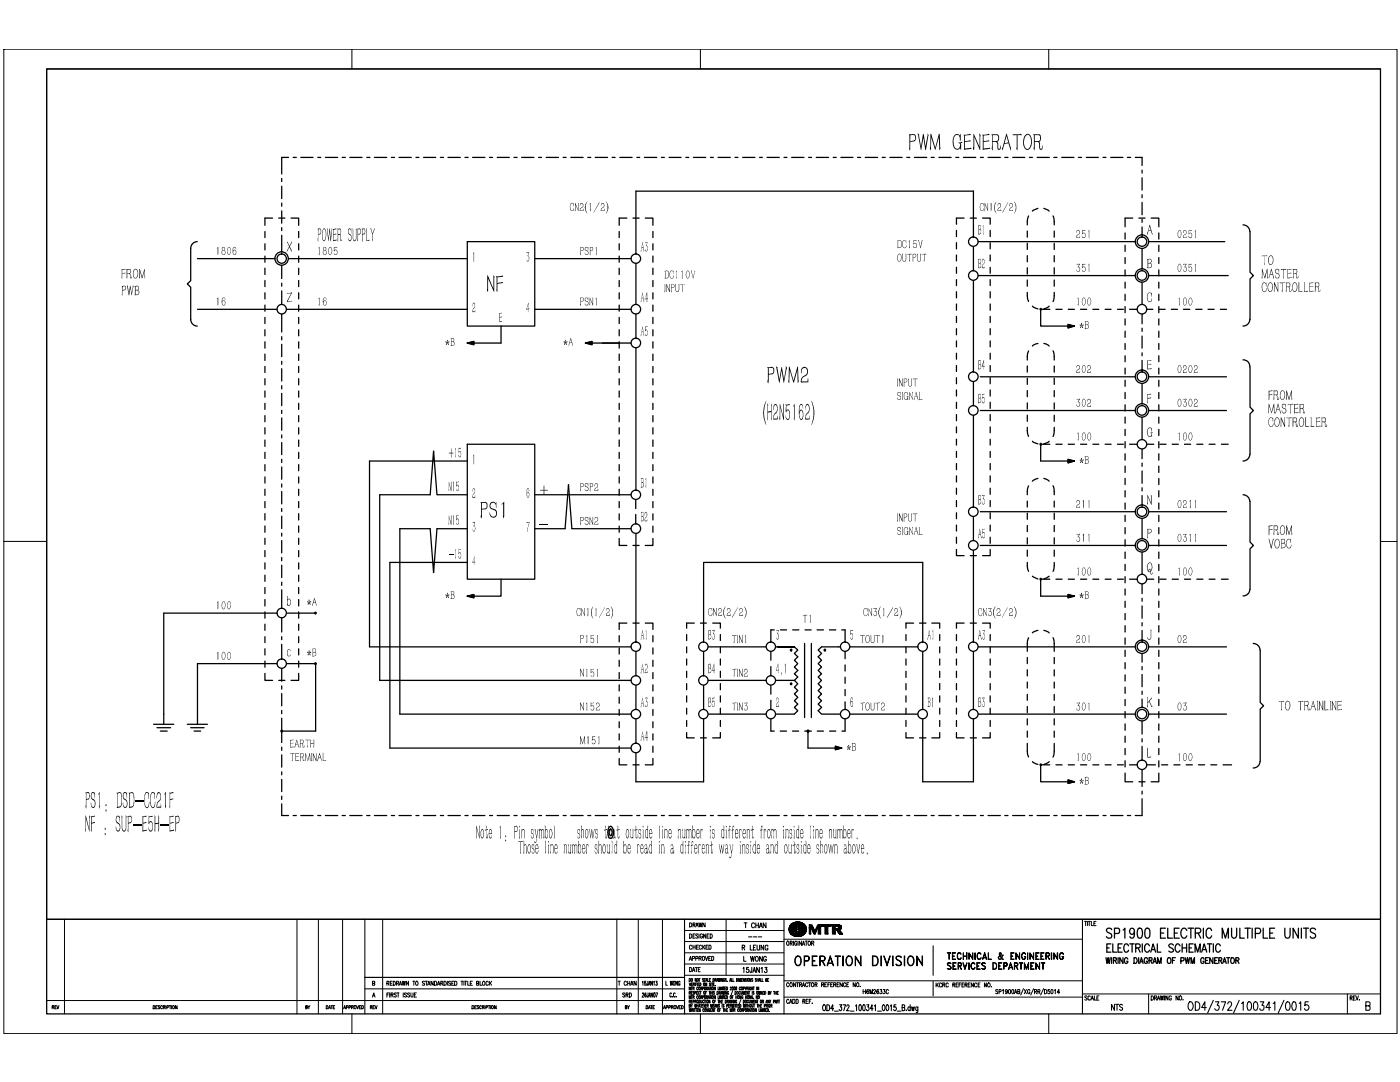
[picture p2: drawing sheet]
<svg xmlns="http://www.w3.org/2000/svg" width="279mm" height="216mm" viewBox="0 0 279 216" stroke-linecap="round" stroke-linejoin="round" font-family="sans-serif">
<defs><g id="words">
<g font-size="25.4">
<text x="247.4" y="59.1">l</text>
<text x="247.4" y="102.7">l</text>
</g>
<text font-size="18.8" x="247.8" y="75.8">l</text>
<text font-size="14.5" x="37" y="61.4">{</text>
<text font-size="11.3" x="79.4" y="111.4">nr:</text>
<g font-size="10.3">
<text x="55.7" y="149.2">6</text>
<text x="68.4" y="202.3">-~</text>
</g>
<text font-size="9.6" x="106.6" y="105.2">LJ\</text>
<text font-size="9.4" x="85" y="99.1">h</text>
<text font-size="8.7" x="128.5" y="198.8">...</text>
<text font-size="7.2" x="30.3" y="146.8">-=- -=-</text>
<g font-size="6.7">
<text x="55" y="126.2">r</text>
<text x="160.4" y="146.5">T_~r</text>
</g>
<text font-size="6.6" x="249.9" y="154.9">-</text>
<text font-size="6.5" x="163.5" y="131.9">n</text>
<text font-size="6" x="55.1" y="66.4">T</text>
<text font-size="5.8" x="55.8" y="160.6">L_____________________________________________________________________J</text>
<g font-size="5.6">
<text x="205.8" y="62.7">'L:~--i Y-i_____</text>
<text x="205.8" y="90">'L:~--i Y-i_____</text>
<text x="205.8" y="117.2">'L:~----1</text>
</g>
<text font-size="4.8" x="209.9" y="126.7">,</text>
<g font-size="4.7">
<text x="204.7" y="107.7">:</text>
<text x="210.1" y="107.7">!</text>
</g>
<g font-size="4.6">
<text x="181.3" y="30">PWM GENERATOR</text>
<text x="97.1" y="58.2">NF</text>
<text x="152.9" y="76.4">PWM2</text>
<text x="95.8" y="103.4">PS1</text>
<text x="143.5" y="141.6">I</text>
<text x="226.6" y="146.6">T</text>
<text x="222.8" y="152.7">-if,-</text>
</g>
<g font-size="4.4">
<text x="195.1" y="46.8">ai7</text>
<text x="137.4" y="201.6">m=-r:c-J!!',r,...</text>
</g>
<g font-size="4.3">
<text x="152.2" y="83.8">(H2N5I62)</text>
<text x="17" y="161.3">PSI: DSD-CC2I F</text>
<text x="16.9" y="165.9">NF : SUP-E5H-EP</text>
</g>
<g font-size="4.2">
<text x="70" y="13.2">I</text>
<text x="209.1" y="13.1">I</text>
<text x="204.7" y="151.2">l</text>
<text x="205.8" y="152.7">,rl_</text>
<text x="268.7" y="201.4">I&quot;'·</text>
<text x="70" y="205.6">I</text>
<text x="209.1" y="205.5">I</text>
</g>
<text font-size="4.1" x="188.9" y="192.7">~~~gtoMGri~~RING</text>
<g font-size="4">
<text x="52.7" y="45">r+7</text>
<text x="123.4" y="45.1">r</text>
<text x="152.8" y="146.5">1__</text>
<text x="128" y="198.8">,</text>
</g>
<text font-size="3.9" x="126" y="101.5">I</text>
<text font-size="3.8" x="226.9" y="117.2">fi-------</text>
<g font-size="3.7">
<text x="55.9" y="32.4">,---------------------------------------------------------------------7</text>
<text x="93.1" y="68.8">__j</text>
<text x="93.1" y="119.4">__j</text>
<text x="226.5" y="132.2">T</text>
<text x="133.6" y="200.1">'°·</text>
</g>
<text font-size="3.6" x="132.8" y="198.4">&quot;&quot;&quot;</text>
<g font-size="3.5">
<text x="63.2" y="48.2">POWER SUPPlY</text>
<text x="226.7" y="141.6">.J..K</text>
<text x="94.9" y="167.3">Note 1. Pin symbol</text>
<text x="115.1" y="167.3">snows tit outsiae line numoer is aifferent from insiae line numoer.</text>
<text x="100.7" y="170.3">• Those line numoer snoula oe reaa in aaifferent way insiae ana outsiae snown aoove.</text>
</g>
<text font-size="3.4" x="123.3" y="125.7">r</text>
<text font-size="3.2" x="190.7" y="44.9">r</text>
<g font-size="3.1">
<text x="210" y="45">l</text>
<text x="210" y="60.8">l</text>
<text x="210" y="71.9">l</text>
<text x="210" y="87.6">l</text>
<text x="210" y="98.9">l</text>
<text x="210" y="114.6">l</text>
<text x="157.3" y="186.7">.MTR</text>
<text x="220.6" y="187.4">SP1900 ELECTRIC MULTIPLE UNITS</text>
<text x="156.9" y="192.7">os,~;~RATION DIVISION</text>
</g>
<g font-size="3">
<text x="107.6" y="98.1">+</text>
<text x="104.9" y="105.2">?</text>
<text x="152.9" y="131.9">T</text>
<text x="152.9" y="138.7">T</text>
<text x="220.7" y="190.2">ELECTRICAL SCHEMATIC</text>
<text x="65" y="202.7">&quot;'</text>
</g>
<g font-size="2.9">
<text x="204.7" y="45">I</text>
<text x="204.7" y="71.9">I</text>
<text x="204.7" y="98.9">I</text>
<text x="94.2" y="113.6">4</text>
<text x="226.8" y="127.8">l.J</text>
<text x="237" y="201.1">0D4/372/100341 /0015</text>
</g>
<g font-size="2.8">
<text x="224.3" y="46.1">rIA7</text>
<text x="94.2" y="52.2">I</text>
<text x="105" y="52.2">3</text>
<text x="127.9" y="50.2">A3</text>
<text x="195.1" y="53.5">B2</text>
<text x="228.8" y="53.2">Bl</text>
<text x="251.7" y="52.9">TO</text>
<text x="24.1" y="55.6">FROM</text>
<text x="24.1" y="58.9">PWB</text>
<text x="251.7" y="55.5">MASTER</text>
<text x="251.7" y="58.2">CONTROLLER</text>
<text x="94.2" y="62.3">2</text>
<text x="105" y="62.3">4</text>
<text x="228.8" y="60.8">C</text>
<text x="127.9" y="67.1">A5</text>
<text x="195.1" y="80.5">B5</text>
<text x="228.8" y="80.8">F</text>
<text x="253" y="80.8">FROM</text>
<text x="253" y="82.5">MASTER</text>
<text x="253" y="84.9">CONTROLLER</text>
<text x="89.5" y="91.6">+15</text>
<text x="94.2" y="99.1">2</text>
<text x="127.8" y="97.4">Bl</text>
<text x="195.1" y="100.7">83</text>
<text x="89.5" y="104.7">Nl5</text>
<text x="94.2" y="105.4">3</text>
<text x="125.9" y="104.1">,LB2</text>
<text x="195.2" y="107.4">A5</text>
<text x="228.8" y="107.7">P</text>
<text x="253" y="107.7">FROM</text>
<text x="253.1" y="109.5">VOBC</text>
<text x="228.8" y="114.6">Q</text>
<text x="55.3" y="121.2">lb</text>
<text x="136.8" y="125.5">r</text>
<text x="180.6" y="125.5">r</text>
<text x="190.6" y="125.5">r</text>
<text x="127.9" y="127.9">A~</text>
<text x="141.3" y="128">83</text>
<text x="154.8" y="127.3">3- - - - -</text>
<text x="169.6" y="127.3">5</text>
<text x="185.1" y="127.8">Al</text>
<text x="195.2" y="127.8">A3</text>
<text x="154.8" y="134.5">4,I</text>
<text x="127.9" y="141.1">A3</text>
<text x="141.3" y="141.6">B5</text>
<text x="154.7" y="141.1">2</text>
<text x="185.1" y="141.1">Bl</text>
<text x="195.1" y="141.3">B3!</text>
<text x="255.1" y="141.7">TO TRAINLINE</text>
<text x="224.3" y="156.3">L</text>
<text x="272.4" y="201.4">B</text>
</g>
<g font-size="2.7">
<text x="195.1" y="73.8">B4</text>
<text x="141.3" y="135">B4:</text>
</g>
<g font-size="2.6">
<text x="115.7" y="135">NI 51</text>
<text x="180.6" y="143">'</text>
</g>
<g font-size="2.5">
<text x="128.6" y="45.1">7</text>
<text x="99.5" y="64.3">E</text>
<text x="127.9" y="60.4">A4</text>
<text x="123.3" y="109">L</text>
<text x="52.6" y="135.9">L!...J</text>
<text x="127.8" y="147.8">A41</text>
</g>
<g font-size="2.4">
<text x="52.6" y="47.1">I</text>
<text x="59.3" y="47.1">I</text>
<text x="113.6" y="42.1">CN2(1/2)</text>
<text x="123.3" y="47.6">I</text>
<text x="195.5" y="42.1">CNI (2/2)</text>
<text x="204.8" y="47.5">I</text>
<text x="210.2" y="47.5">I</text>
<text x="214.7" y="47.5">251</text>
<text x="224.3" y="47.8">I</text>
<text x="231" y="47.8">I</text>
<text x="234.9" y="47.5">0251</text>
<text x="43.1" y="50.9">1806</text>
<text x="63.4" y="50.9">I805</text>
<text x="115.7" y="50.9">PSPI</text>
<text x="123.3" y="50">I</text>
<text x="179" y="49.5">0015V</text>
<text x="179" y="52.2">OUTPUT</text>
<text x="197.4" y="49.7">I</text>
<text x="204.8" y="52.4">I</text>
<text x="204.8" y="50">I</text>
<text x="210.2" y="52.4">I</text>
<text x="210.2" y="50">I</text>
<text x="224.3" y="52.7">I</text>
<text x="224.4" y="50.3">I</text>
<text x="231" y="50.3">I</text>
<text x="52.6" y="57.2">I</text>
<text x="59.3" y="57.2">I</text>
<text x="123.3" y="54.9">I</text>
<text x="123.3" y="59.8">I</text>
<text x="123.3" y="57.3">I</text>
<text x="132.5" y="55.6">001 IOV</text>
<text x="132.5" y="58.3">INPUT</text>
<text x="204.8" y="57.2">I</text>
<text x="210.2" y="57.2">I</text>
<text x="214.7" y="54.3">351</text>
<text x="224.3" y="57.7">I</text>
<text x="231" y="57.7">I</text>
<text x="234.9" y="54.3">0351</text>
<text x="43.1" y="61">16</text>
<text x="52.6" y="60.2">I</text>
<text x="63.3" y="61">16</text>
<text x="115.7" y="61">PSNI</text>
<text x="214.9" y="60.8">Ioo</text>
<text x="224.3" y="60.5">I</text>
<text x="231" y="60.5">I</text>
<text x="235.1" y="60.8">I00</text>
<text x="88.8" y="68.8">•B</text>
<text x="112.4" y="69.2">•A</text>
<text x="224.3" y="67.1">I</text>
<text x="224.3" y="69.4">I</text>
<text x="224.3" y="71.9">I</text>
<text x="231" y="67.1">I</text>
<text x="231" y="69.4">I</text>
<text x="231" y="71.9">I</text>
<text x="179" y="77.1">INPUT</text>
<text x="197.4" y="76.7">I</text>
<text x="204.8" y="77">I</text>
<text x="210.2" y="77">I</text>
<text x="224.3" y="75.8">I</text>
<text x="224.4" y="77">I</text>
<text x="231" y="75.8">I</text>
<text x="231" y="77">I</text>
<text x="179" y="79.8">SIGNAL</text>
<text x="204.7" y="80.8">:</text>
<text x="210.2" y="80.8">:</text>
<text x="214.7" y="80.8">302</text>
<text x="231" y="80.2">1</text>
<text x="234.9" y="80.8">0302</text>
<text x="204.8" y="84.9">I</text>
<text x="210.2" y="84.9">I</text>
<text x="214.9" y="87.6">I00</text>
<text x="224.3" y="84.9">I</text>
<text x="228.8" y="87.6">G I</text>
<text x="231" y="84.9">I</text>
<text x="235.1" y="87.6">I00</text>
<text x="224.3" y="94">I</text>
<text x="231" y="94">I</text>
<text x="105" y="98.7">6</text>
<text x="113.1" y="98.1">1PsP2</text>
<text x="123.3" y="101.5">I</text>
<text x="224.3" y="96.4">I</text>
<text x="224.3" y="98.9">I</text>
<text x="231" y="96.4">I</text>
<text x="231" y="98.9">I</text>
<text x="115.7" y="105.2">PSN2</text>
<text x="123.3" y="104.1">I</text>
<text x="179" y="106.8">SIGNAL</text>
<text x="179" y="104.1">INPUT</text>
<text x="214.7" y="107.7">311</text>
<text x="224.3" y="102.7">I</text>
<text x="224.3" y="104">I</text>
<text x="231" y="107.2">1</text>
<text x="231" y="102.7">I</text>
<text x="231" y="104">I</text>
<text x="234.9" y="107.7">0311</text>
<text x="204.8" y="111.3">I</text>
<text x="210.2" y="111.3">I</text>
<text x="224.3" y="111.3">I</text>
<text x="231" y="111.3">I</text>
<text x="88.8" y="119.4">•B</text>
<text x="214.9" y="114.6">I00</text>
<text x="231" y="114.3">I</text>
<text x="235.1" y="114.6">I00</text>
<text x="43.1" y="121.6">100</text>
<text x="61.2" y="121.1">•A</text>
<text x="115" y="122.9">CNl(l/2)</text>
<text x="141.2" y="122.9">CN2(2/2)</text>
<text x="160.1" y="124.4">Tl</text>
<text x="172.2" y="122.9">CN3(1/2)</text>
<text x="195.1" y="122.9">CN3(2/2)</text>
<text x="43.1" y="131.7">100</text>
<text x="61.2" y="131.1">•B</text>
<text x="115.7" y="128.4">Pl 51</text>
<text x="123.3" y="128.2">I</text>
<text x="130.1" y="130.6">I</text>
<text x="136.8" y="130.4">I</text>
<text x="136.8" y="127.9">I</text>
<text x="143.6" y="128">I TINI</text>
<text x="180.6" y="127.9">I</text>
<text x="187.3" y="130.4">I</text>
<text x="190.7" y="127.9">I</text>
<text x="190.7" y="130.4">I</text>
<text x="214.7" y="128.3">201</text>
<text x="234.9" y="128.3">02</text>
<text x="123.3" y="133.1">I</text>
<text x="130.1" y="135.6">I</text>
<text x="136.8" y="132.8">I</text>
<text x="136.8" y="135.3">I</text>
<text x="136.8" y="137.8">I</text>
<text x="143.6" y="137.8">I</text>
<text x="146" y="135">TIN2</text>
<text x="168.5" y="134">I</text>
<text x="168.5" y="136.5">I</text>
<text x="180.6" y="132.8">I</text>
<text x="180.6" y="135.3">I</text>
<text x="180.6" y="137.8">I</text>
<text x="187.3" y="132.8">I</text>
<text x="187.3" y="135.3">I</text>
<text x="187.4" y="137.8">I</text>
<text x="190.7" y="132.8">I</text>
<text x="190.7" y="135.3">I</text>
<text x="190.7" y="137.8">I</text>
<text x="197.4" y="132.8">I</text>
<text x="197.4" y="135.3">I</text>
<text x="197.4" y="137.8">I</text>
<text x="204.8" y="132.6">I</text>
<text x="204.8" y="135">I</text>
<text x="204.8" y="137.4">I</text>
<text x="210.2" y="132.6">I</text>
<text x="210.2" y="135">I</text>
<text x="210.2" y="137.4">I</text>
<text x="115.7" y="141.7">NI 52</text>
<text x="123.3" y="138">I</text>
<text x="123.3" y="140.5">I</text>
<text x="130.1" y="142.9">I</text>
<text x="130.1" y="138">I</text>
<text x="136.8" y="142.7">I</text>
<text x="136.8" y="140.2">I</text>
<text x="146" y="141.6">TIN3</text>
<text x="168.5" y="138.9">I</text>
<text x="169.6" y="141.6">6 TOUT2</text>
<text x="180.6" y="140.2">I</text>
<text x="187.3" y="142.7">I</text>
<text x="190.7" y="142.7">I</text>
<text x="190.7" y="140.2">I</text>
<text x="204.8" y="139.9">I</text>
<text x="210.2" y="139.9">I</text>
<text x="214.7" y="141.8">301</text>
<text x="234.9" y="141.8">03</text>
<text x="115.6" y="148.5">M151</text>
<text x="123.3" y="145.4">I</text>
<text x="123.3" y="147.8">I</text>
<text x="130.1" y="145.4">I</text>
<text x="136.8" y="145.1">I</text>
<text x="143.6" y="145.1">I</text>
<text x="180.6" y="145.1">I</text>
<text x="187.3" y="145.1">I</text>
<text x="190.7" y="145.1">I</text>
<text x="197.4" y="145.1">I</text>
<text x="204.8" y="147.2">I</text>
<text x="204.8" y="144.8">I</text>
<text x="210.2" y="147.2">I</text>
<text x="210.2" y="144.8">I</text>
<text x="57.7" y="152.1">TERMINAL</text>
<text x="130.1" y="150.3">I</text>
<text x="169" y="150">•B</text>
<text x="212.9" y="152.7">~1.2_0_ _</text>
<text x="234.1" y="152.7">Jo.2 ___</text>
<text x="215.4" y="156.3">•B</text>
</g>
<g font-size="2.3">
<text x="227.7" y="43">I</text>
<text x="52.6" y="50.3">1 lx1</text>
<text x="52.5" y="55.2">1T1</text>
<text x="55.3" y="60.2">1z1</text>
<text x="204.8" y="60.3">I</text>
<text x="224.3" y="80.2">1</text>
<text x="204.8" y="87.6">I</text>
<text x="224.3" y="87.3">1</text>
<text x="224.3" y="107.2">1</text>
<text x="204.8" y="114.6">I</text>
<text x="224.3" y="114.3">1</text>
<text x="127.8" y="133.8">A2 I</text>
<text x="130.1" y="140.8">1</text>
<text x="187.3" y="140.6">1</text>
</g>
<g font-size="2.2">
<text x="203.8" y="104">7</text>
<text x="209.3" y="104">7</text>
<text x="190.7" y="111">L</text>
<text x="136.8" y="147.4">L</text>
<text x="180.6" y="147.4">L</text>
<text x="190.7" y="147.4">L</text>
<text x="123.3" y="152.7">L</text>
<text x="221.7" y="201.8">HIS</text>
</g>
<g font-size="2.1">
<text x="187.3" y="127.8">1</text>
<text x="197.4" y="127.8">1</text>
</g>
<g font-size="2">
<text x="196.8" y="103.5">l</text>
<text x="57.1" y="131">C</text>
<text x="148.1" y="194.2">1111!N13</text>
<text x="220.5" y="192.4">-«lllllllRMIIFPIIIIGEIDA'lllR</text>
<text x="164" y="201.2">004..J72..100341..IJOI•</text>
</g>
<text font-size="1.8" x="204.9" y="128.3">I</text>
<g font-size="1.7">
<text x="148.3" y="185.3">T 011N</text>
<text x="148" y="189.7">R IE.NI</text>
<text x="148.2" y="191.9">L WllNG</text>
</g>
<g font-size="1.6">
<text x="123.3" y="130.6">I</text>
<text x="123.3" y="135.2">I</text>
</g>
<g font-size="1.4">
<text x="56" y="36.4">I</text>
<text x="56" y="41.3">I</text>
<text x="227.7" y="39.6">I</text>
<text x="56" y="57.2">I</text>
<text x="227.7" y="120.1">I</text>
<text x="227.7" y="125.1">I</text>
<text x="56" y="127.8">I</text>
<text x="56" y="137.7">I</text>
<text x="227.7" y="133.8">I</text>
<text x="204.8" y="141.8">I</text>
<text x="227.7" y="138.7">I</text>
<text x="56" y="149.9">I</text>
<text x="56" y="154.8">I</text>
<text x="227.7" y="158.6">I</text>
<text x="216.4" y="184.7">TITLE</text>
<text x="137.5" y="191.7">N'PROVED</text>
<text x="137.6" y="187.3">DESIGNED</text>
<text x="137.4" y="195.7">=TEn._lL___</text>
<text x="137.6" y="194">DAlI</text>
<text x="74.3" y="199.1">A</text>
<text x="77.1" y="199.1">FlRSTISSUE</text>
<text x="124.2" y="199.1">SRD</text>
<text x="156.9" y="201.2">OOD REF.</text>
<text x="216.4" y="199.6">SCA~</text>
</g>
<g font-size="1.3">
<text x="210.2" y="141.8">I</text>
<text x="227.7" y="148.2">I</text>
<text x="137.6" y="185">DRAWN</text>
<text x="137.5" y="189.5">CHECKED</text>
<text x="74.2" y="196.7">8</text>
<text x="77.1" y="196.7">REDRAWNTOSTANDARDISEDTITLEBLDCK</text>
<text x="123.3" y="196.7">TCHAN</text>
<text x="156.9" y="196.9">CONTRACTOR REFERENCE NO.</text>
<text x="172.2" y="198.4">H6M263JC</text>
</g>
<g font-size="1.1">
<text x="152.7" y="195.7">E</text>
<text x="30.5" y="201.3">OESC~IPTIDN</text>
<text x="94.1" y="201.3">llE!lCRIP'llON</text>
<text x="132.2" y="201.4">iN'PRO\IEO</text>
</g>
<text font-size="1" x="128.8" y="201.3">MO</text>
</g></defs>
<g fill="none" stroke="#000" stroke-width=".25">
<path d="M9.3 13.8h266.2v188.5h-266.2zM56.2 31.4v3.3M56.2 37.2v2.4M227.9 34v.5M227.9 35.5v2.4M39.4 51.6h15.5M52.9 51.1v1.2M56.2 46.9v3.3M57.6 51.6h35.7M59.6 51.1v1.2M93.3 48.2h13.4v16.9h-13.4zM106.7 51.6h19.2"/>
<path d="M123.6 51.1v1.2M126.3 43.5h1.3M126.9 52.6v8.1M130.3 46.2v1.2M130.3 48.6v1.3M130.3 51.1v1.2M130.3 53.5v1.3M130.3 56v1.2M130.3 58.4v1.2M190.9 46v1.2M190.9 48.4v1.3M190.9 50.9v1.2"/>
<path d="M190.9 53.3v1.2M190.9 55.8v1.2M190.9 58.2v1.2M193.6 43.5h1.3M194.3 47.2v-9.1h-67.4v12.5M194.3 49.2v4.7M194.3 56v18.1M195.2 48.2h31.4M195.2 55h31.4M197.6 50.9v1.2M197.6 53.3v1.2M197.6 55.8v1.2"/>
<path d="M197.6 58.2v1.2M205 53.4v1.3M207.1 41.6l-1.1 .5M208.3 41.6l1.1 .5M210.4 53.4v1.3M224.5 53.8v1.2M227.9 40.4v2.4M227.9 49.6v4M227.9 56.3v4.4M229.3 48.2h15.1M229.3 55h15.8M231.3 53.8v1.2"/>
<path d="M39.4 61.7h15.9M52.9 60.9v1.2M52.9 63.3v1.3M52.9 65.8v1.2M52.9 68.2v1.3M52.9 70.7v1.2M52.9 73.1v1.2M52.9 75.6v1.2M52.9 78v1.2M56.2 68.7v2.5M56.2 72.1v.6M56.2 73.6v2.4"/>
<path d="M56.2 77v.6M56.2 78.5v2.4M57.2 61.7h36.1M59.6 68.2v1.3M59.6 70.7v1.2M59.6 73.1v1.2M59.6 75.6v1.2M59.6 78v1.2M93.3 68.5h6.7M106.7 61.7h19.2M116.8 68.5l1.4-.4v.7zM116.8 68.5h9.1"/>
<path d="M123.6 60.9v1.2M123.6 63.3v1.3M123.6 65.8v1.2M123.6 68.2v1.3M123.6 70.7v1.2M123.6 73.1v1.2M123.6 75.6v1.2M123.6 78v1.2M126.9 62.7v4.7M126.9 69.4v28.3M130.3 60.9v1.2M130.3 63.3v1.3"/>
<path d="M130.3 65.8v1.2M130.3 68.2v1.3M130.3 70.7v1.2M130.3 73.1v1.2M130.3 75.6v1.2M130.3 78v1.2M190.9 60.7v1.2M190.9 63.1v1.2M190.9 65.6v1.2M190.9 68v1.2M190.9 70.5v1.2M190.9 72.9v1.2"/>
<path d="M190.9 75.4v1.2M190.9 77.8v1.2M194.3 76.2v4.7M195.6 75.2h31M197.6 60.7v1.2M197.6 63.1v1.2M197.6 65.6v1.2M197.6 68v1.2M197.6 70.5v1.2M197.6 72.9v1.2M197.6 77.8v1.2M205 73v1.3"/>
<path d="M205 77.9v1.3M207.1 68.5l-.4 .1-.7 .4M208.3 68.5l.4 .1 .7 .4M210.4 73v1.3M210.4 77.9v1.3M213.1 64.7l1.3 .4-1.3 .3zM227.9 65.5v.6M227.9 67.1v2.4M227.9 70.4v.6M227.9 71.9v1.9M227.9 76.5v4.1M229.3 75.2h15.5"/>
<path d="M249.5 73.2v8l.6 .7-.6 .7v8M52.9 80.5v1.2M52.9 82.9v1.3M52.9 85.3v1.3M52.9 87.8v1.3M52.9 90.3v1.2M52.9 92.7v1.2M52.9 95.2v1.2M52.9 97.6v1.2M56.2 81.9v.6M56.2 83.4v2.5M56.2 86.8v.6"/>
<path d="M56.2 88.3v2.4M56.2 91.7v.6M56.2 93.2v2.4M56.2 96.6v.6M56.2 98.1v2.4M59.6 80.5v1.2M59.6 82.9v1.3M59.6 85.3v1.3M59.6 87.8v1.3M59.6 90.3v1.2M59.6 92.7v1.2M59.6 95.2v1.2"/>
<path d="M59.6 97.6v1.2M93.3 92h-19.6v37.1h52.2M93.3 88.6h13.4v27h-13.4zM93.3 98.7h-6.1l-.7-8.7-.6 8.7h-10.1v37.1h50.1M106.7 98.7h19.2M123.6 80.5v1.2M123.6 82.9v1.3M123.6 85.3v1.3M123.6 87.8v1.3M123.6 90.3v1.2M123.6 92.7v1.2M123.6 95.2v1.2"/>
<path d="M123.6 97.6v1.2M130.3 80.5v1.2M130.3 82.9v1.3M130.3 85.3v1.3M130.3 87.8v1.3M130.3 90.3v1.2M130.3 92.7v1.2M130.3 95.2v1.2M130.3 97.6v1.2M190.9 80.3v1.2M190.9 82.7v1.2M190.9 85.2v1.2"/>
<path d="M190.9 87.6v1.2M190.9 90.1v1.2M190.9 92.5v1.2M190.9 95v1.2M190.9 97.4v1.2M190.9 99.9v1.2M194.3 82.9v18.2M195.6 81.9h31M197.6 80.3v1.2M197.6 82.7v1.2M197.6 85.2v1.2M197.6 87.6v1.2"/>
<path d="M197.6 90.1v1.2M197.6 92.5v1.2M197.6 95v1.2M197.6 97.4v1.2M197.6 99.9v1.2M205 100v1.2M207.1 95.5l-1.1 .5M208.3 95.5l1.1 .5M210.4 100v1.2M224.5 80.8v1.2M227.9 83.3v4.3M227.9 92.4v.6"/>
<path d="M227.9 94v2.4M227.9 97.3v.7M227.9 98.9v1.9M229.3 81.9h15.5M231.3 80.8v1.2M52.9 100.1v1.2M52.9 102.5v1.3M52.9 104.9v1.3M52.9 107.4v1.2M52.9 109.9v1.2M52.9 112.3v1.2M52.9 114.8v1.2"/>
<path d="M52.9 117.2v1.2M52.9 119.6v1.3M56.2 101.5v.6M56.2 103v2.5M56.2 106.4v.6M56.2 107.9v2.4M56.2 111.3v.6M56.2 112.8v2.4M56.2 116.2v.6M56.2 117.7v3.5M59.6 100.1v1.2M59.6 102.5v1.3"/>
<path d="M59.6 104.9v1.3M59.6 107.4v1.2M59.6 109.9v1.2M59.6 112.3v1.2M59.6 114.8v1.2M59.6 117.2v1.2M59.6 119.6v1.3M77.8 112.2v37.1h48.1M79.8 105.5v37h46.1M100 115.6v3.4h-6.7M114.1 105.5h11.8M123.6 105v1.2"/>
<path d="M126.3 108.8h1.3M126.9 106.5v21.5M130.3 107.4v1.4h-1.5M130.3 100.1v1.2M130.3 102.5v1.3M130.3 105v1.2M190.9 102.3v1.2M190.9 104.8v1.2M190.9 107.2v1.2M193.6 110.9h1.3M194.3 103.1v4.7M194.3 109.8v18.2"/>
<path d="M195.6 102.1h31M195.6 108.8h31M197.6 109.6v1.3h-1.5M197.6 104.8v1.2M197.6 107.2v1.2M213.1 118.6l1.3 .4-1.3 .3zM224.5 107.7v1.3M224.5 120v1.2M225.4 115.6h1.5M227.9 103.5v4M227.9 110.2v4.3M229.3 102.1h15.5"/>
<path d="M229.3 108.8h15.5M231.3 107.7v1.3M231.3 117.5v1.2M231.3 120v1.2M249.4 117.6a1.32 1.32 0 0 1-1.3 1.3M249.5 100.1v8.1l.6 .6-.6 .7v8.1M52.9 122.1v1.3M52.9 124.5v1.3M52.9 127v1.2M52.9 129.5v1.2M52.9 131.9v1.2M55.3 122.3h-22.6v20.2"/>
<path d="M55.3 132.4h-15.9v10.1M56.2 128.6v2.8M57.2 132.4h5.8v13.5M57.2 122.3h5.8M59.6 122.1v1.3M59.6 124.5v1.3M59.6 127v1.2M59.6 129.5v1.2M59.6 131.9v1.2M62.9 122.2h.2v.2h-.2zM126.3 124.3h1.3M126.9 130v4.7"/>
<path d="M126.9 136.8v4.7M128.8 124.3h1.5v1.3M139.8 124.3h1.2M140.4 128v-15.8h43.8v15.8M140.4 130v4.7M140.4 136.8v4.7M141.4 129.1h11.5M141.4 135.8h11.5M142.2 124.3h1.6v1M143.8 129.1v1.2M143.8 131.5v1.2M153.8 133v1.7"/>
<path d="M153.8 139.7v1.8M154.5 125.7h-.7v2.3M154.9 135.8h3.6M157.8 136.3h.2v.3h-.2zM157.8 129.6h.2v.2h-.2zM158.5 129.1l.7 .6-.7 .7 .7 .7-.7 .6 .7 .7-.7 .7 .7 .7-.7 .7 .7 .6-.7 .7 .7 .6-.7 .7 .7 .7-.7 .7 .7 .6-.7 .7 .7 .7-.7 .6 .7 .7-.7 .7M158.5 129.1h-3.3h3.3M160.6 128.4v14.8M161.9 128.4v14.8M163.3 131.1l.7 .6-.7 .7 .7 .7-.7 .7 .7 .7-.7 .6 .7 .7-.7 .6 .7 .7-.7 .7 .7 .7-.7 .6 .7 .7-.7 .7 .7 .6M168 125.7h.7v2.3M169.6 129.1h13.6"/>
<path d="M180.8 129.1v1.2M183.5 124.3h1.3M184.2 130v11.5M186 124.3h1.5v1M193.6 124.3h1.3M194.3 130v11.5M195.2 129.1h31.4M196.1 124.3h1.5v1M197.6 129.1v1.2M205 128.4v1.6M207.1 125.8l-1.1 .5M208.3 125.8l1.1 .5"/>
<path d="M210.4 128.4v1.6M224.5 122.4v1.3M224.5 124.8v1.3M224.5 127.3v1.3M224.5 129.8v1.2M224.5 132.2v1.2M224.5 134.7v1.2M224.5 137.1v1.2M224.5 139.6v1.2M227.9 120.9v2.5M227.9 134.6v2.4M229.3 129.1h15.5"/>
<path d="M231.3 122.4v1.3M231.3 124.8v1.3M231.3 127.3v1.3M231.3 129.8v1.2M231.3 132.2v1.2M231.3 134.7v1.2M231.3 137.1v1.2M250.1 128.4a1.33 1.33 0 0 1 1.4 1.3M251.5 129.7v10.5l.7 .6-.7 .7v10.4M56.2 150.6v2.5M123.6 141.6v1.1M123.6 148.9v1.2"/>
<path d="M126.3 152.6h1.3M126.9 143.5v4.7M130.3 151.3v1.3h-1.5M139.8 147.2h1.2M140.4 143.5v12.5h-13.5v-5.8M141.4 142.5h11.5M143.8 146.2v1h-1.6M169.6 142.5h13.6M183.5 147.2h1.3M184.2 143.5v12.5h10.1v-12.5M187.5 146.2v1h-1.5M193.6 147.2h1.3"/>
<path d="M195.2 142.5h31.4M197.6 146.2v1h-1.5M197.6 141.3v1.2M207.7 152.6v3.4h6.7M224.5 142v1.3M224.5 144.4v1.3M224.5 146.9v1.2M227.9 153.6v3.3M229.3 142.5h15.5M231.3 154.3v1.7h-1.6M231.3 142v1.3M231.3 144.4v1.3"/>
<path d="M231.3 146.9v1.2M9.3 183.4h266.2"/>
<circle cx="56.2" cy="51.6" r="1.34"/>
<circle cx="56.2" cy="51.6" r=".93"/>
<circle cx="126.9" cy="51.6" r=".94"/>
<circle cx="194.2" cy="48.2" r=".94"/>
<circle cx="194.2" cy="55" r=".95"/>
<circle cx="227.9" cy="48.2" r=".94"/>
<circle cx="227.9" cy="55" r=".96"/>
<circle cx="227.9" cy="55" r="1.34"/>
<circle cx="227.9" cy="48.2" r="1.34"/>
<circle cx="126.9" cy="61.7" r=".96"/>
<circle cx="126.9" cy="68.4" r=".95"/>
<circle cx="194.2" cy="75.2" r=".95"/>
<circle cx="227.9" cy="75.2" r="1.33"/>
<circle cx="227.9" cy="75.2" r=".95"/>
<circle cx="194.2" cy="81.9" r=".95"/>
<circle cx="227.9" cy="81.9" r="1.33"/>
<circle cx="227.9" cy="81.9" r=".95"/>
<circle cx="126.9" cy="105.5" r=".96"/>
<circle cx="194.2" cy="102.1" r=".94"/>
<circle cx="194.2" cy="108.8" r=".95"/>
<circle cx="227.9" cy="102.1" r=".94"/>
<circle cx="227.9" cy="108.8" r=".96"/>
<circle cx="227.9" cy="102.1" r="1.34"/>
<circle cx="227.9" cy="108.8" r="1.34"/>
<circle cx="56.2" cy="132.4" r=".93"/>
<circle cx="63" cy="132.4" r=".16"/>
<circle cx="126.9" cy="135.8" r=".94"/>
<circle cx="126.9" cy="129" r=".94"/>
<circle cx="140.4" cy="135.8" r=".93"/>
<circle cx="140.4" cy="129" r=".93"/>
<circle cx="153.8" cy="129" r=".93"/>
<circle cx="153.8" cy="135.8" r=".93"/>
<circle cx="168.7" cy="129" r=".93"/>
<circle cx="184.1" cy="129" r=".94"/>
<circle cx="194.2" cy="129" r=".94"/>
<circle cx="227.9" cy="129" r=".94"/>
<circle cx="227.9" cy="129.1" r="1.33"/>
<circle cx="126.9" cy="142.5" r=".94"/>
<circle cx="126.9" cy="149.2" r=".96"/>
<circle cx="140.4" cy="142.5" r=".93"/>
<circle cx="153.8" cy="142.5" r=".93"/>
<circle cx="184.1" cy="142.5" r=".94"/>
<circle cx="194.2" cy="142.5" r=".94"/>
<circle cx="227.9" cy="142.5" r=".94"/>
<circle cx="227.9" cy="142.5" r="1.34"/>
</g>
<g fill="#000">
<path d="M215 72.9a.48 .48 0 0 1 .5 .3 .48 .48 0 0 1-.2 .5l-.4 .3v.3h.5l.1-.3v.4h-.7v-.4l.5-.4 .1-.4a.3 .3 0 0 0-.4-.2 .3 .3 0 0 0-.2 .4v-.4zM215.5 64.8l.3 .1h.1a.18 .18 0 0 1-.2-.3 .17 .17 0 0 1 .2-.1v.4l.3-.2 .1 .1-.1 .2h-.3l.2 .2v.2h-.1l-.1-.4-.1 .4h-.2l.2-.4-.3-.1zM217.1 72.9h.1a.45 .45 0 0 1 .5 .3 .45 .45 0 0 1-.2 .5l-.3 .2-.2 .4h.6l.1-.3v.4h-.7v-.5l.5-.2 .1-.3a.31 .31 0 0 0-.3-.5 .31 .31 0 0 0-.3 .5zM228.9 71.9h.9l-.7 .1v.7h.7l-.7 .1v.8l.7-.1 .1 .1-.9 .1zM236.2 72.9h.1a.44 .44 0 0 1 .5 .3 .44 .44 0 0 1-.2 .5l-.3 .2-.1 .4h.5l.1-.3 .1 .3-.8 .1 .1-.5 .5-.5a.31 .31 0 0 0-.2-.5 .31 .31 0 0 0-.3 .5l-.1 .1zM238.5 72.9h.4l.1 .6-.6 .5-.1 .3h.6l.1-.3v.4h-.7v-.5l.5-.3 .1-.3a.3 .3 0 0 0-.4-.4 .3 .3 0 0 0-.2 .5v-.3zM94.6 90.7v2l-.1-1.8-.1 .1zM216.2 99.8h.1v1.6l-.1-1.5-.2 .1zM217.3 99.8l.1 1.6-.1-.2v-1.3l-.2 .2zM229 98.7l.7 1.6v-1.6l.1 .2v1.8l-.7-1.6v1.6l-.2-.2zM237.6 99.8l-.1 1.6v-1.5l-.2 .1zM238.6 99.8v1.6v-1.5l-.2 .1z"/>
<path d="M215 99.8l.4 .1 .1 .5-.6 .5v.4h.5l.1-.4v.4h-.7v-.4l.5-.4 .1-.3a.31 .31 0 0 0-.3-.3 .31 .31 0 0 0-.3 .4zM215.8 118.3l.1 .1v.4l.2-.2 .2 .1-.4 .2 .2 .2v.2l-.2-.4-.1 .3-.2 .1 .2-.4a.17 .17 0 0 1-.3 0 .17 .17 0 0 1 .1-.3l.3 .2zM236.3 99.8h.2a.53 .53 0 0 1 .1 .9l-.4 .2v.4h.5l.1-.4 .1 .4h-.8l.1-.5 .5-.4a.3 .3 0 0 0-.2-.5 .3 .3 0 0 0-.3 .4l-.1 .1v-.3zM171.7 126.7l.9 .1h-.4l-.1 1.6-.1-.3 .1-1.3-.4 .1zM173.7 126.7l.2 .1v.9a.33 .33 0 0 0 .2 .5 .33 .33 0 0 0 .3-.5v-1l.1 .1v1.3l-.3 .2-.3-.1zM174.7 126.7l.9 .1h-.4v1.6l-.1-1.6zM176.2 126.7v1.7l-.1-.2v-1.3l-.1 .1z"/>
<path d="M116.8 68.5h1.4v-.4zM116.8 68.5h1.4v.3z"/>
<path d="M213.1 64.7v.4h1.3zM213.1 65.1h1.3l-1.3 .3z"/>
<path d="M216.1 72.9a.36 .36 0 0 1 .4 .1 .36 .36 0 0 1 .1 .4v.6a.35 .35 0 0 1-.4 .4 .35 .35 0 0 1-.3-.4v-.8zM216.2 72.9l-.2 .6v.5a.28 .28 0 0 0 .4 .3 .28 .28 0 0 0 .1-.4v-.8z"/>
<path d="M216.5 64.1h.4a.4 .4 0 0 1 .3 .3 .4 .4 0 0 1-.1 .4l.2 .2v.4l-.3 .2h-.5l.1-.1zM216.7 64.2v.6h.2a.3 .3 0 0 0 .2-.3 .3 .3 0 0 0-.3-.3zM216.7 64.9v.6h.1a.35 .35 0 0 0 .4-.3 .35 .35 0 0 0-.4-.3z"/>
<path d="M235.2 72.9a.29 .29 0 0 1 .4 0 .29 .29 0 0 1 .1 .3v.9a.31 .31 0 0 1-.4 .3 .31 .31 0 0 1-.2-.4l-.1-.7zM235.3 72.9l-.2 .4 .1 .8a.24 .24 0 0 0 .2 .2 .24 .24 0 0 0 .2-.3l.1-.8-.2-.3z"/>
<path d="M237.4 72.9h.1a.72 .72 0 0 1 .5 .8l-.1 .5a.39 .39 0 0 1-.6 .1 .39 .39 0 0 1-.1-.5v-.4zM237.5 72.9l-.2 .5v.6a.25 .25 0 0 0 .2 .3 .25 .25 0 0 0 .2-.1l.2-.9-.2-.4z"/>
<path d="M213.1 118.6v.4h1.3zM213.1 119h1.3l-1.3 .3z"/>
<path d="M216.5 118h.4a.39 .39 0 0 1 .3 .3 .39 .39 0 0 1-.1 .4l.2 .2-.1 .5-.6 .1h-.1l.1-.1v-1.2zM216.7 118.1v.6l.2-.1a.28 .28 0 0 0 .2-.3 .28 .28 0 0 0-.3-.2zM216.7 118.7v.7h.4l.1-.5-.2-.2z"/>
<path d="M235.2 99.9a.4 .4 0 0 1 .5 .1 .4 .4 0 0 1 .1 .4l-.1 .6a.33 .33 0 0 1-.4 .3 .33 .33 0 0 1-.3-.4v-.7zM235.3 99.9l-.2 .3v.7a.26 .26 0 0 0 .3 .4 .26 .26 0 0 0 .2-.4v-.9z"/>
<path d="M172.9 126.8a.56 .56 0 0 1 .6 .1 .56 .56 0 0 1 .1 .7l-.2 .5a.4 .4 0 0 1-.5 .1 .4 .4 0 0 1-.2-.5l.1-.7zM173 126.8l-.2 .8v.2a.32 .32 0 0 0 .4 .4 .32 .32 0 0 0 .2-.4l.1-.6a.33 .33 0 0 0-.5-.4z"/>
</g>
<g fill="none" stroke="#000" stroke-width=".2">
<path d="M.8 9.8h278v196.4h-278zM9.3 13.8h266.2v169.6h-266.2zM139.8 9.8v4M116.8 68.5h1.4v.3zM116.8 68.5l1.4-.4v.4zM213.1 65.1h1.3l-1.3 .3zM.8 108h8.5M213.1 119h1.3l-1.3 .3zM275.5 108h3.3M9.3 199.6h127.3M12.9 183.4v18.9M59.3 183.4v18.9"/>
<path d="M63.5 183.4v18.9M68.4 183.4v18.9M72.8 195h63.8M72.8 197.3h63.8M76.4 183.4v18.9M123.1 183.4v18.9M127.4 183.4v18.9M132.2 183.4v18.9M136.6 192.4h19.9M136.6 190.1h19.9M136.6 187.9h19.9M136.6 185.7h19.9"/>
<path d="M136.6 194.6h19.9M137.5 196.1l.2 .6 .2-.6M138.2 196.1h-.2v.6h.2M138.3 196.4h.2v-.3h-.2v.6M138.4 196.4l.2 .3M138.7 196.1v.6M139.1 196.1h-.3v.6M139.1 196.1v.6M139.5 196.1h-.2v.6h.2M139.7 196.1a.28 .28 0 0 1 .2 .3 .28 .28 0 0 1-.2 .3zM140.5 196.1l.1 .1v.5l-.2-.2zM141.1 196.1v.6l-.3-.6v.6"/>
<path d="M141.8 196.2l-.2-.1v.2l.2 .2v.2l-.2-.1M141.9 196.1v.6M142.2 196.1v.6M142.6 196.1h-.2v.6h.2M142.7 196.6h.1M144.9 183.4v11.2M156.5 199h59.5M156.5 187.4h59.5M156.5 195.7h59.5M157.1 187.8a.45 .45 0 0 1 .3 .4 .45 .45 0 0 1-.3 .4 .6 .6 0 0 1 0-.8zM157.4 199.6v-.2a.4 .4 0 0 0-.4 .4 .4 .4 0 0 0 .3 .4l.1-.2M157.7 188.2h.4v-.3l-.4-.1v.8"/>
<path d="M157.9 188.2l.2 .4M158.2 199.4a.43 .43 0 0 1 .5 .4 .43 .43 0 0 1-.5 .4zM158.4 187.8v.8M158.9 199.4a.42 .42 0 0 1 .4 .4 .42 .42 0 0 1-.4 .4zM159 188a.24 .24 0 0 0-.3-.2 .24 .24 0 0 0-.1 .3l.1 .5 .3-.1v-.2h-.1M159.3 187.8v.8M160 187.8v.8l-.5-.8v.8M160.1 188.6l.3-.8 .2 .8M160.2 199.8l.4-.1v-.2l-.4-.1v.8M160.2 188.4h.3M160.9 187.8v.8M161.3 199.4h-.4v.8"/>
<path d="M161.4 187.8a.4 .4 0 0 1 .4 .4 .4 .4 0 0 1-.4 .4 .6 .6 0 0 1 0-.8zM161.9 199.4h-.4v.8M162 188.2h.3l.1-.3-.4-.1v.8M162.2 188.2l.2 .4M186.8 196.1v.8M187 196.5l.3 .4M187.3 196.1l-.5 .6M188 196.3l-.2-.2a.4 .4 0 0 0-.4 .5 .4 .4 0 0 0 .4 .3l.2-.1M188.1 196.5h.5v-.3l-.5-.1v.8M188.4 196.5l.2 .4M189.3 196.3a.24 .24 0 0 0-.3-.2 .24 .24 0 0 0-.2 .3v.2a.24 .24 0 0 0 .2 .3 .24 .24 0 0 0 .3-.1M190.2 196.5h.3v-.3l-.3-.1v.8"/>
<path d="M190.4 196.5l.2 .4M190.8 196.5h.3M191.2 196.1h-.4v.8h.4M191.4 196.5h.2M191.8 196.1h-.4v.8M192 196.5h.2M192.4 196.1h-.4v.8h.4M192.6 196.5l.4-.1v-.2l-.4-.1v.8M192.8 196.5l.2 .4M193.2 196.5h.3M193.6 196.1h-.4v.8h.4M194.3 196.1v.8l-.5-.8v.8"/>
<path d="M194.9 196.3a.24 .24 0 0 0-.2-.2 .24 .24 0 0 0-.2 .3v.2a.24 .24 0 0 0 .2 .3 .24 .24 0 0 0 .2-.1M195.2 196.5h.3M195.6 196.1h-.4v.8h.4M196.8 196.1v.8l-.3-.8v.8M197.1 196.3l.2-.2a.4 .4 0 0 1 .3 .5 .4 .4 0 0 1-.4 .3l-.1-.1zM197.9 196.8h.1M199.1 197.6l-.3-.1-.1 .2a.36 .36 0 0 1 .4 .5h-.4M199.4 197.9h.3l.1-.4-.4-.1v.9M200.1 197.6l.1-.2v.9M201 197.7v.3a.25 .25 0 0 1-.4-.3 .25 .25 0 0 1 .4-.2 .43 .43 0 0 1 .1 .5 .43 .43 0 0 1-.4 .2M201.3 197.5l.2-.1a.52 .52 0 0 1 0 .9l-.2-.3zM202 197.5l.1-.1a.44 .44 0 0 1 .2 .5 .44 .44 0 0 1-.3 .3l-.1-.2z"/>
<path d="M202.4 198.3l.3-.9 .2 .9M202.6 198h.3M203.1 197.9l.4-.1-.1-.4h-.3v.9l.4-.1-.1-.3M204.3 197.3l-.6 1.2M204.4 197.4l.5 .9M204.9 197.4l-.5 .9M205.5 197.7a.24 .24 0 0 0-.3-.2 .24 .24 0 0 0-.1 .3 .3 .3 0 0 0 0 .4 .3 .3 0 0 0 .4 0v-.2h-.1M206.3 197.3l-.6 1.2M206.5 197.9l.4-.1v-.3l-.4-.1v.9M206.7 197.9l.2 .4M207.1 197.9l.4-.1v-.3l-.4-.1v.9M207.3 197.9l.3 .4"/>
<path d="M208.3 197.3l-.6 1.2M208.4 197.4a.43 .43 0 0 1 .5 .5 .43 .43 0 0 1-.5 .4zM209.5 197.4h-.3l-.1 .4a.26 .26 0 0 1 .4 0 .26 .26 0 0 1 0 .4 .26 .26 0 0 1-.4-.1M209.8 197.5l.1-.1a.47 .47 0 0 1 .3 .5 .47 .47 0 0 1-.3 .4l-.2-.3zM210.4 197.6l.2-.2v.9M211.5 198h-.5l.3-.6v.9M216 198.3h59.5M229.2 198.3v4M229.7 198.7a.43 .43 0 0 1 .5 .4 .43 .43 0 0 1-.5 .5zM230.4 199.1h.3l.1-.3-.4-.1v.9M230.6 199.1l.2 .5M231 199.6l.2-.9 .3 .9"/>
<path d="M231.1 199.3h.3M231.6 198.7l.1 .9 .2-.9 .2 .9 .1-.9M232.4 198.7v.9M233.1 198.7v.9l-.4-.9v.9M233.8 198.9a.24 .24 0 0 0-.3-.2 .24 .24 0 0 0-.2 .4 .3 .3 0 0 0 0 .4 .3 .3 0 0 0 .5-.1v-.2h-.2M235.1 198.7v.9l-.4-.9v.9M235.5 198.8a.38 .38 0 0 1 .3 .3 .38 .38 0 0 1-.3 .4l-.2-.3zM10.4 201l.4-.1v-.2h-.4v.6M10.6 201l.2 .3M11 201h.2M11.3 200.7h-.3v.6h.3M11.3 200.7l.3 .6 .2-.6"/>
<path d="M61 201l.3-.1v-.2h-.3v.6h.3l-.1-.3M61.4 200.7l.2 .3v.3M61.8 200.7l-.2 .3M124.8 201l.3-.1v-.2h-.3v.6h.3v-.3h-.1M125.3 200.7l.1 .6M125.6 200.7l-.2 .3M139.8 202.3v3.9M157.6 200.2l.2-.8 .3 .8"/>
</g>
<g fill="none" stroke="#000" stroke-width=".21">
<path d="M72.8 183.4v18.9M136.6 183.4v18.9M149.4 186.9h.7M150.4 186.9h.6M151.3 186.9h.7M156.5 183.4v18.9M186.2 188.7v5.9M186.2 195.8v2.9M216 183.4v18.9M179.1 201.8h.7M180 201h.5l.1-.4-.6-.1v1.2l.6-.2v-.3l-.2-.2M180.9 201.5h.1"/>
<path d="M181.7 201l-.1-.1a.39 .39 0 0 0-.4 .4 .39 .39 0 0 0 .3 .4l.2-.2M181.7 200.5v1.2M181.9 200.9l.2 .8 .1-.8 .1 .8 .2-.8M183.2 200.9v1l-.4 .1M183.2 201l-.1-.1a.39 .39 0 0 0-.4 .4 .39 .39 0 0 0 .3 .4l.2-.2"/>
</g>
<use href="#words"/>
</svg>
